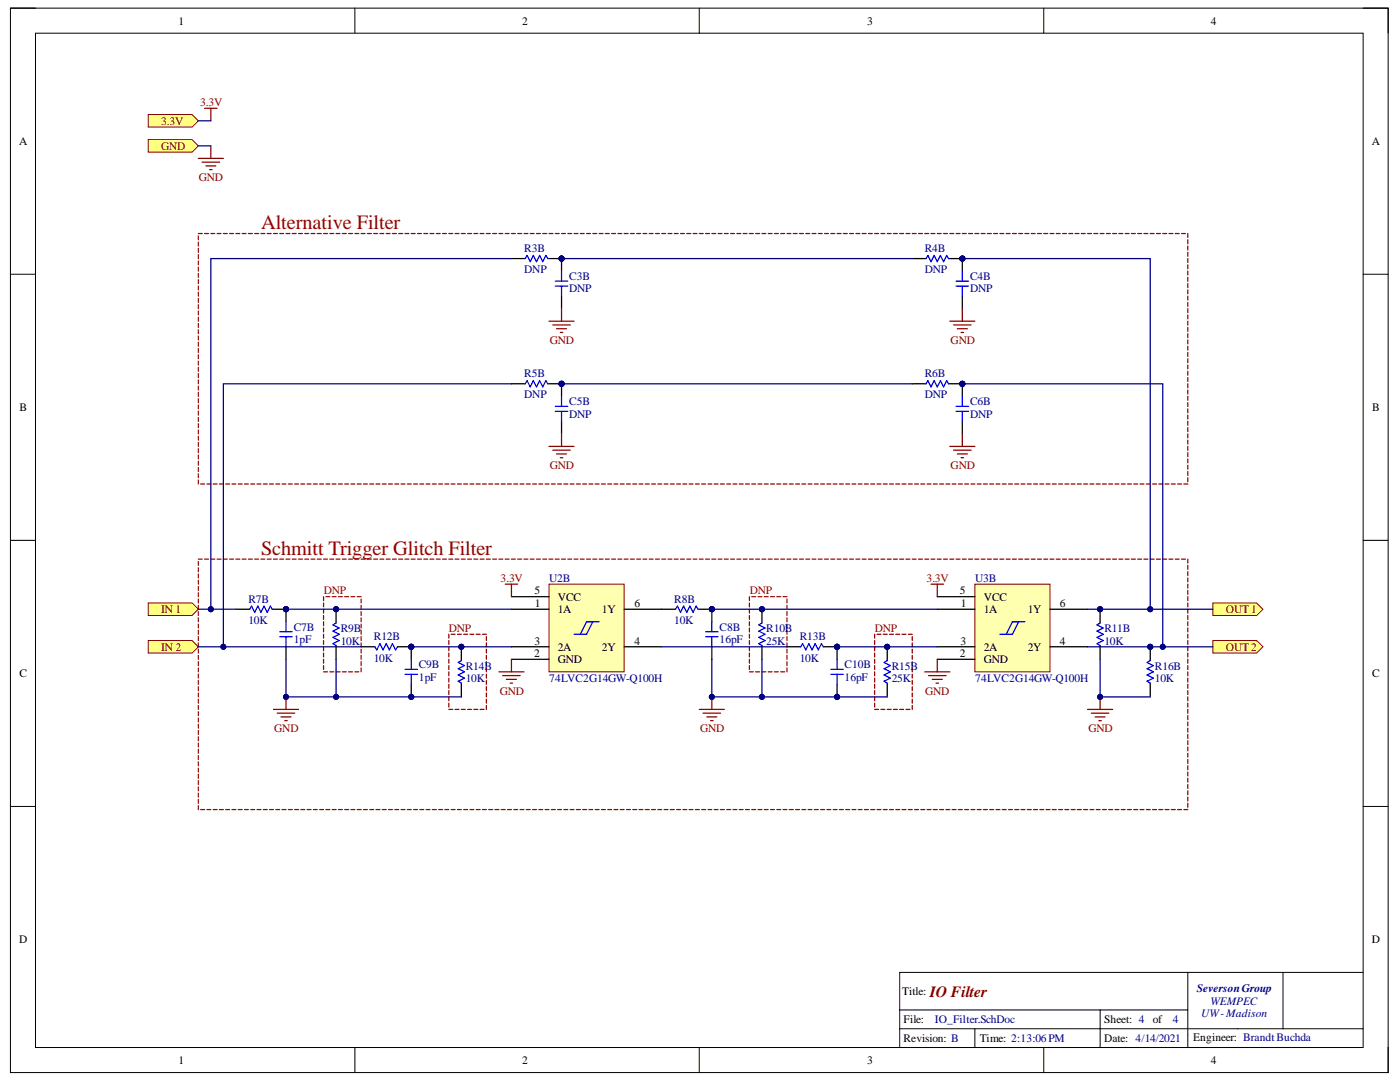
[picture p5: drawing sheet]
<svg xmlns="http://www.w3.org/2000/svg" width="279mm" height="216mm" viewBox="0 0 279 216" stroke-linecap="round" stroke-linejoin="round" font-family="sans-serif">
<defs><g id="words">
<g font-size="4.1" fill="#980000">
<text x="52.1" y="45.8">Alternative Filter</text>
<text x="52.1" y="110.7">Schmitt Trigger Glitch Filter</text>
</g>
<text font-size="3.1" fill="#800000" x="185.6" y="198.9">IO Filter</text>
<g font-size="2.3">
<text x="35.6" y="4.9">1</text>
<text x="104.2" y="4.9">2</text>
<text x="173.1" y="4.9">3</text>
<text x="241.6" y="4.9">4</text>
<text x="3.8" y="28.9">A</text>
<text x="273.8" y="28.9">A</text>
<text x="3.9" y="82">B</text>
<text x="273.9" y="82">B</text>
<text x="106.7" y="118.6">5</text>
<text x="111.3" y="119.8">VCC</text>
<text x="191.6" y="118.6">5</text>
<text x="196.3" y="119.8">VCC</text>
<text x="106.7" y="121.1">1</text>
<text x="111.3" y="122.4">1A</text>
<text x="120.1" y="122.4">1Y</text>
<text x="126.6" y="121.1">6</text>
<text x="191.7" y="121.1">1</text>
<text x="196.3" y="122.4">1A</text>
<text x="205.1" y="122.4">1Y</text>
<text x="211.5" y="121.1">6</text>
<text x="106.6" y="131.1">2</text>
<text x="106.7" y="128.6">3</text>
<text x="111.3" y="129.8">2A</text>
<text x="120.1" y="129.8">2Y</text>
<text x="126.6" y="128.6">4</text>
<text x="191.6" y="131.1">2</text>
<text x="191.7" y="128.6">3</text>
<text x="196.3" y="129.8">2A</text>
<text x="205.1" y="129.8">2Y</text>
<text x="211.5" y="128.6">4</text>
<text x="3.9" y="135.1">C</text>
<text x="111.3" y="132.3">GND</text>
<text x="196.3" y="132.3">GND</text>
<text x="273.9" y="135.1">C</text>
<text x="3.8" y="188.2">D</text>
<text x="273.8" y="188.2">D</text>
<text x="180.1" y="198.5">Title:</text>
<text x="180.3" y="204">File:</text>
<text x="180.3" y="208">Revision: B</text>
<text x="195.6" y="208">Time: 2:13:06PM</text>
<text x="220.3" y="208">Date: 4/14/2021</text>
<text x="220.3" y="204">Sheet: 4</text>
<text x="230.1" y="204">of</text>
<text x="238.1" y="207.8">Engineer: BrandtBuchda</text>
<text x="35.6" y="212.3">1</text>
<text x="104.2" y="212.3">2</text>
<text x="173.1" y="212.3">3</text>
<text x="241.6" y="212.3">4</text>
</g>
<g font-size="2.3" fill="#800000">
<text x="39.9" y="21.1">3.3V</text>
<text x="32.1" y="24.9">3.3V</text>
<text x="32.1" y="29.9">GND</text>
<text x="39.7" y="36.1">GND</text>
<text x="109.7" y="68.6">GND</text>
<text x="189.7" y="68.6">GND</text>
<text x="109.7" y="93.6">GND</text>
<text x="189.7" y="93.6">GND</text>
<text x="99.9" y="116.1">3.3V</text>
<text x="184.9" y="116.1">3.3V</text>
<text x="32.1" y="122.4">IN 1</text>
<text x="244.6" y="122.4">OUT1</text>
<text x="32.1" y="129.8">IN 2</text>
<text x="244.6" y="129.8">OUT2</text>
<text x="99.7" y="138.6">GND</text>
<text x="184.6" y="138.6">GND</text>
<text x="54.7" y="146.1">GND</text>
<text x="139.7" y="146.1">GND</text>
<text x="217.2" y="146.1">GND</text>
</g>
<g font-size="2.3" fill="#000080">
<text x="104.6" y="50.2">R3B</text>
<text x="184.6" y="50.2">R4B</text>
<text x="104.6" y="54.5">DNP</text>
<text x="113.6" y="58.4">DNP</text>
<text x="113.6" y="55.9">C3B</text>
<text x="184.6" y="54.5">DNP</text>
<text x="193.6" y="58.4">DNP</text>
<text x="193.6" y="55.9">C4B</text>
<text x="104.6" y="75.3">R5B</text>
<text x="184.6" y="75.3">R6B</text>
<text x="104.6" y="79.5">DNP</text>
<text x="113.6" y="83.4">DNP</text>
<text x="113.6" y="80.8">C5B</text>
<text x="184.6" y="79.5">DNP</text>
<text x="193.6" y="83.4">DNP</text>
<text x="193.6" y="80.8">C6B</text>
<text x="109.6" y="116.1">U2B</text>
<text x="194.6" y="116.1">U3B</text>
<text x="49.6" y="124.5">10K</text>
<text x="49.6" y="120.2">R7B</text>
<text x="58.6" y="125.8">C7B</text>
<text x="134.6" y="124.5">10K</text>
<text x="134.6" y="120.2">R8B</text>
<text x="143.6" y="125.8">C8B</text>
<text x="58.6" y="128.4">1pF</text>
<text x="68" y="128.6">10K</text>
<text x="68" y="126.1">R9B</text>
<text x="74.6" y="132">10K</text>
<text x="74.6" y="127.7">R12B</text>
<text x="143.6" y="128.4">16pF</text>
<text x="152.9" y="128.6">25K</text>
<text x="152.9" y="126.1">R10B</text>
<text x="159.6" y="132">10K</text>
<text x="159.6" y="127.7">R13B</text>
<text x="220.4" y="128.6">10K</text>
<text x="220.4" y="126.1">R11B</text>
<text x="83.6" y="135.8">1pF</text>
<text x="83.6" y="133.4">C9B</text>
<text x="93" y="136.1">10K</text>
<text x="93" y="133.6">R14B</text>
<text x="109.6" y="136.1">74LVC2G14GW-Q100H</text>
<text x="168.6" y="135.8">16pF</text>
<text x="168.6" y="133.4">C10B</text>
<text x="178" y="136.1">25K</text>
<text x="178" y="133.6">R15B</text>
<text x="194.6" y="136.1">74LVC2G14GW-Q100H</text>
<text x="230.5" y="136.1">10K</text>
<text x="230.5" y="133.6">R16B</text>
<text x="238.9" y="198">SeversonGroup</text>
<text x="239.7" y="203">UW-Madison</text>
<text x="241.6" y="200.6">WEMPEC</text>
<text x="186.6" y="204">IO_Filter.SchDoc</text>
<text x="234" y="204">4</text>
</g>
<g font-size="2.3" fill="#980000">
<text x="64.6" y="118.6">DNP</text>
<text x="149.6" y="118.6">DNP</text>
<text x="89.6" y="126.1">DNP</text>
<text x="174.6" y="126.1">DNP</text>
</g>
</g></defs>
<path d="M2.1 1.6h274.9v212.4h-274.9z" fill="none" stroke="#000" stroke-width=".2"/>
<path d="M7.1 6.6h264.9v202.4h-264.9z" fill-rule="evenodd" fill="#fff"/>
<g fill="none" stroke="#000" stroke-width=".2">
<path d="M2.1 1.6h5M7.1 6.6h264.9v202.4h-264.9zM70.8 1.6v5M139.6 1.6v5M208.3 1.6v5M272 1.6h5v5M2.1 54.7h5M272 54.7h5M2.1 107.8h5M272 107.8h5M2.1 160.9h5M272 160.9h5"/>
<path d="M237 194v15M256 194v11.3M272 194h-92.4v15M70.8 209v5M139.6 209v5M179.6 201.5h57.4M179.6 205.3h92.4M194.6 205.3v3.7M208.3 209v5M219.6 201.5v7.5M277 209v5"/>
</g>
<g fill="none" stroke="#980000" stroke-width=".25">
<path d="M39.6 47.1v.7M39.6 48.3v.8M39.6 49.6v.7M39.6 50.8v.8M39.6 52.1v.7M39.6 53.3v.8M39.6 54.6v.7M39.6 55.8v.8M39.6 57.1v.7M39.6 58.3v.8M39.6 59.6v.7M39.6 46.6h.8"/>
<path d="M40.8 46.6h.8M42.1 46.6h.8M43.3 46.6h.8M44.6 46.6h.8M45.8 46.6h.8M47.1 46.6h.8M48.3 46.6h.8M49.6 46.6h.8M50.8 46.6h.8M52.1 46.6h.8M53.3 46.6h.8M54.6 46.6h.8"/>
<path d="M55.8 46.6h.8M57.1 46.6h.8M58.3 46.6h.8M59.6 46.6h.8M60.8 46.6h.8M62.1 46.6h.8M63.3 46.6h.8M64.6 46.6h.8M65.8 46.6h.8M67.1 46.6h.8M68.3 46.6h.8M69.6 46.6h.8"/>
<path d="M70.8 46.6h.8M72.1 46.6h.8M73.3 46.6h.8M74.6 46.6h.8M75.8 46.6h.8M77.1 46.6h.8M78.3 46.6h.8M79.6 46.6h.8M80.8 46.6h.8M82.1 46.6h.8M83.3 46.6h.8M84.6 46.6h.8"/>
<path d="M85.8 46.6h.8M87.1 46.6h.8M88.3 46.6h.8M89.6 46.6h.8M90.8 46.6h.8M92.1 46.6h.7M93.3 46.6h.8M94.6 46.6h.7M95.8 46.6h.8M97.1 46.6h.8M98.3 46.6h.8M99.6 46.6h.8"/>
<path d="M100.8 46.6h.8M102.1 46.6h.8M103.3 46.6h.8M104.6 46.6h.8M105.8 46.6h.8M107.1 46.6h.7M108.3 46.6h.8M109.6 46.6h.7M110.8 46.6h.8M112.1 46.6h.7M113.3 46.6h.8M114.6 46.6h.7"/>
<path d="M115.8 46.6h.8M117.1 46.6h.7M118.3 46.6h.8M119.6 46.6h.7M120.8 46.6h.8M122.1 46.6h.7M123.3 46.6h.8M124.6 46.6h.7M125.8 46.6h.8M127.1 46.6h.7M128.3 46.6h.8M129.6 46.6h.7"/>
<path d="M130.8 46.6h.8M132.1 46.6h.7M133.3 46.6h.8M134.6 46.6h.7M135.8 46.6h.8M137.1 46.6h.7M138.3 46.6h.8M139.6 46.6h.7M140.8 46.6h.8M142.1 46.6h.7M143.3 46.6h.8M144.6 46.6h.7"/>
<path d="M145.8 46.6h.8M147.1 46.6h.7M148.3 46.6h.8M149.6 46.6h.7M150.8 46.6h.8M152.1 46.6h.7M153.3 46.6h.8M154.6 46.6h.7M155.8 46.6h.8M157.1 46.6h.7M158.3 46.6h.8M159.6 46.6h.7"/>
<path d="M160.8 46.6h.8M162.1 46.6h.7M163.3 46.6h.8M164.6 46.6h.7M165.8 46.6h.8M167.1 46.6h.7M168.3 46.6h.8M169.6 46.6h.7M170.8 46.6h.8M172.1 46.6h.7M173.3 46.6h.8M174.6 46.6h.7"/>
<path d="M175.8 46.6h.8M177.1 46.6h.7M178.3 46.6h.8M179.6 46.6h.7M180.8 46.6h.8M182.1 46.6h.7M183.3 46.6h.8M184.6 46.6h.7M185.8 46.6h.8M187.1 46.6h.7M188.3 46.6h.8M189.6 46.6h.7"/>
<path d="M190.8 46.6h.8M192.1 46.6h.7M193.3 46.6h.8M194.6 46.6h.7M195.8 46.6h.8M197.1 46.6h.7M198.3 46.6h.8M199.5 46.6h.8M200.8 46.6h.8M202.1 46.6h.7M203.3 46.6h.8M204.5 46.6h.8"/>
<path d="M205.8 46.6h.8M207.1 46.6h.7M208.3 46.6h.8M209.6 46.6h.7M210.8 46.6h.8M212.1 46.6h.7M213.3 46.6h.8M214.6 46.6h.7M215.8 46.6h.8M217 46.6h.8M218.3 46.6h.8M219.6 46.6h.7"/>
<path d="M220.8 46.6h.8M222 46.6h.8M223.3 46.6h.8M224.6 46.6h.7M225.8 46.6h.8M227 46.6h.8M228.3 46.6h.8M229.6 46.6h.7M230.8 46.6h.8M232 46.6h.8M233.3 46.6h.8M234.5 46.6h.8"/>
<path d="M235.8 46.6h.8M237 46.6v.8M237 47.8v.8M237 49.1v.8M237 50.3v.8M237 51.6v.8M237 52.8v.8M237 54.1v.8M237 55.3v.8M237 56.6v.8M237 57.8v.8M237 59.1v.8"/>
<path d="M39.6 60.8v.8M39.6 62.1v.7M39.6 63.3v.8M39.6 64.6v.7M39.6 65.8v.8M39.6 67.1v.7M39.6 68.3v.8M39.6 69.6v.7M39.6 70.8v.8M39.6 72.1v.7M39.6 73.3v.8M39.6 74.6v.7"/>
<path d="M39.6 75.8v.8M39.6 77.1v.7M39.6 78.3v.8M39.6 79.6v.7M237 60.3v.8M237 61.6v.8M237 62.8v.8M237 64.1v.8M237 65.3v.8M237 66.6v.8M237 67.8v.8M237 69.1v.8"/>
<path d="M237 70.3v.8M237 71.6v.8M237 72.8v.8M237 74.1v.8M237 75.3v.8M237 76.6v.8M237 77.8v.8M237 79.1v.8M39.6 80.8v.8M39.6 82v.8M39.6 83.3v.8M39.6 84.5v.8"/>
<path d="M39.6 85.8v.8M39.6 87v.8M39.6 88.3v.8M39.6 89.5v.8M39.6 90.8v.8M39.6 92v.8M39.6 93.3v.8M39.6 94.5v.8M39.6 95.8v.8M40 96.6h.8M41.3 96.6h.8M42.5 96.6h.8"/>
<path d="M43.8 96.6h.8M45 96.6h.8M46.3 96.6h.8M47.5 96.6h.8M48.8 96.6h.8M50 96.6h.8M51.3 96.6h.8M52.5 96.6h.8M53.8 96.6h.8M55 96.6h.8M56.3 96.6h.8M57.5 96.6h.8"/>
<path d="M58.8 96.6h.8M60 96.6h.8M61.3 96.6h.8M62.5 96.6h.8M63.8 96.6h.8M65 96.6h.8M66.3 96.6h.8M67.5 96.6h.8M68.8 96.6h.8M70 96.6h.8M71.3 96.6h.8M72.5 96.6h.8"/>
<path d="M73.8 96.6h.8M75 96.6h.8M76.3 96.6h.8M77.5 96.6h.8M78.8 96.6h.8M80 96.6h.8M81.3 96.6h.8M82.5 96.6h.8M83.8 96.6h.8M85 96.6h.8M86.3 96.6h.8M87.5 96.6h.8"/>
<path d="M88.8 96.6h.8M90 96.6h.8M91.3 96.6h.8M92.5 96.6h.8M93.8 96.6h.8M95 96.6h.8M96.3 96.6h.8M97.5 96.6h.8M98.8 96.6h.8M100 96.6h.8M101.3 96.6h.8M102.5 96.6h.8"/>
<path d="M103.8 96.6h.8M105 96.6h.8M106.3 96.6h.8M107.5 96.6h.8M108.8 96.6h.8M110 96.6h.8M111.3 96.6h.8M112.5 96.6h.8M113.8 96.6h.8M115 96.6h.8M116.3 96.6h.8M117.5 96.6h.8"/>
<path d="M118.8 96.6h.8M120 96.6h.8M121.3 96.6h.8M122.5 96.6h.8M123.8 96.6h.8M125 96.6h.8M126.3 96.6h.8M127.5 96.6h.8M128.8 96.6h.8M130 96.6h.8M131.3 96.6h.8M132.5 96.6h.8"/>
<path d="M133.8 96.6h.8M135 96.6h.8M136.3 96.6h.8M137.5 96.6h.8M138.8 96.6h.8M140 96.6h.8M141.3 96.6h.8M142.5 96.6h.8M143.8 96.6h.8M145 96.6h.8M146.3 96.6h.8M147.5 96.6h.8"/>
<path d="M148.8 96.6h.8M150 96.6h.8M151.3 96.6h.8M152.5 96.6h.8M153.8 96.6h.8M155 96.6h.8M156.3 96.6h.8M157.5 96.6h.8M158.8 96.6h.8M160 96.6h.8M161.3 96.6h.8M162.5 96.6h.8"/>
<path d="M163.8 96.6h.8M165 96.6h.8M166.3 96.6h.8M167.5 96.6h.8M168.8 96.6h.8M170 96.6h.8M171.3 96.6h.8M172.5 96.6h.8M173.8 96.6h.8M175 96.6h.8M176.3 96.6h.8M177.5 96.6h.8"/>
<path d="M178.8 96.6h.8M180 96.6h.8M181.3 96.6h.8M182.5 96.6h.8M183.8 96.6h.8M185 96.6h.8M186.3 96.6h.8M187.5 96.6h.8M188.8 96.6h.8M190 96.6h.8M191.3 96.6h.8M192.5 96.6h.8"/>
<path d="M193.8 96.6h.8M195 96.6h.8M196.3 96.6h.8M197.5 96.6h.8M198.8 96.6h.7M200 96.6h.8M201.3 96.6h.8M202.5 96.6h.8M203.8 96.6h.7M205 96.6h.8M206.3 96.6h.8M207.5 96.6h.8"/>
<path d="M208.8 96.6h.8M210 96.6h.8M211.3 96.6h.8M212.5 96.6h.8M213.8 96.6h.8M215 96.6h.8M216.3 96.6h.7M217.5 96.6h.8M218.8 96.6h.8M220 96.6h.8M221.3 96.6h.7M222.5 96.6h.8"/>
<path d="M223.8 96.6h.8M225 96.6h.8M226.3 96.6h.7M227.5 96.6h.8M228.8 96.6h.8M230 96.6h.8M231.3 96.6h.7M232.5 96.6h.8M233.8 96.6h.7M235 96.6h.8M236.3 96.6h.7M237 80.3v.8"/>
<path d="M237 81.6v.8M237 82.8v.8M237 84.1v.8M237 85.3v.8M237 86.6v.8M237 87.8v.8M237 89.1v.8M237 90.3v.8M237 91.6v.8M237 92.8v.8M237 94.1v.8M237 95.3v.8"/>
<path d="M39.6 111.6h.8M39.6 112v.8M39.6 113.3v.8M39.6 114.5v.8M39.6 115.8v.8M39.6 117v.8M39.6 118.3v.8M39.6 119.5v.8M40.8 111.6h.8M42.1 111.6h.8M43.3 111.6h.8M44.6 111.6h.8"/>
<path d="M45.8 111.6h.8M47.1 111.6h.8M48.3 111.6h.8M49.6 111.6h.8M50.8 111.6h.8M52.1 111.6h.8M53.3 111.6h.8M54.6 111.6h.8M55.8 111.6h.8M57.1 111.6h.8M58.3 111.6h.8M59.6 111.6h.8"/>
<path d="M60.8 111.6h.8M62.1 111.6h.8M63.3 111.6h.8M64.6 111.6h.8M64.6 119.1v.7M65 119.1h.8M65.8 111.6h.8M66.3 119.1h.8M67.1 111.6h.8M67.5 119.1h.8M68.3 111.6h.8M68.8 119.1h.8"/>
<path d="M69.6 111.6h.8M70 119.1h.8M70.8 111.6h.8M71.3 119.1h.8M72.1 111.6h.8M72.1 119.5v.8M73.3 111.6h.8M74.6 111.6h.8M75.8 111.6h.8M77.1 111.6h.8M78.3 111.6h.8M79.6 111.6h.8"/>
<path d="M80.8 111.6h.8M82.1 111.6h.8M83.3 111.6h.8M84.6 111.6h.8M85.8 111.6h.8M87.1 111.6h.8M88.3 111.6h.8M89.6 111.6h.8M90.8 111.6h.8M92.1 111.6h.7M93.3 111.6h.8M94.6 111.6h.7"/>
<path d="M95.8 111.6h.8M97.1 111.6h.8M98.3 111.6h.8M99.6 111.6h.8M100.8 111.6h.8M102.1 111.6h.8M103.3 111.6h.8M104.6 111.6h.8M105.8 111.6h.8M107.1 111.6h.7M108.3 111.6h.8M109.6 111.6h.7"/>
<path d="M110.8 111.6h.8M112.1 111.6h.7M113.3 111.6h.8M114.6 111.6h.7M115.8 111.6h.8M117.1 111.6h.7M118.3 111.6h.8M119.6 111.6h.7M120.8 111.6h.8M122.1 111.6h.7M123.3 111.6h.8M124.6 111.6h.7"/>
<path d="M125.8 111.6h.8M127.1 111.6h.7M128.3 111.6h.8M129.6 111.6h.7M130.8 111.6h.8M132.1 111.6h.7M133.3 111.6h.8M134.6 111.6h.7M135.8 111.6h.8M137.1 111.6h.7M138.3 111.6h.8M139.6 111.6h.7"/>
<path d="M140.8 111.6h.8M142.1 111.6h.7M143.3 111.6h.8M144.6 111.6h.7M145.8 111.6h.8M147.1 111.6h.7M148.3 111.6h.8M149.6 111.6h.7M149.6 119.1v.7M150 119.1h.8M150.8 111.6h.8M151.3 119.1h.8"/>
<path d="M152.1 111.6h.7M152.5 119.1h.8M153.3 111.6h.8M153.8 119.1h.8M154.6 111.6h.7M155 119.1h.8M155.8 111.6h.8M156.3 119.1h.8M157.1 111.6h.7M157.1 119.5v.8M158.3 111.6h.8M159.6 111.6h.7"/>
<path d="M160.8 111.6h.8M162.1 111.6h.7M163.3 111.6h.8M164.6 111.6h.7M165.8 111.6h.8M167.1 111.6h.7M168.3 111.6h.8M169.6 111.6h.7M170.8 111.6h.8M172.1 111.6h.7M173.3 111.6h.8M174.6 111.6h.7"/>
<path d="M175.8 111.6h.8M177.1 111.6h.7M178.3 111.6h.8M179.6 111.6h.7M180.8 111.6h.8M182.1 111.6h.7M183.3 111.6h.8M184.6 111.6h.7M185.8 111.6h.8M187.1 111.6h.7M188.3 111.6h.8M189.6 111.6h.7"/>
<path d="M190.8 111.6h.8M192.1 111.6h.7M193.3 111.6h.8M194.6 111.6h.7M195.8 111.6h.8M197.1 111.6h.7M198.3 111.6h.8M199.5 111.6h.8M200.8 111.6h.8M202.1 111.6h.7M203.3 111.6h.8M204.5 111.6h.8"/>
<path d="M205.8 111.6h.8M207.1 111.6h.7M208.3 111.6h.8M209.6 111.6h.7M210.8 111.6h.8M212.1 111.6h.7M213.3 111.6h.8M214.6 111.6h.7M215.8 111.6h.8M217 111.6h.8M218.3 111.6h.8M219.6 111.6h.7"/>
<path d="M220.8 111.6h.8M222 111.6h.8M223.3 111.6h.8M224.6 111.6h.7M225.8 111.6h.8M227 111.6h.8M228.3 111.6h.8M229.6 111.6h.7M230.8 111.6h.8M232 111.6h.8M233.3 111.6h.8M234.5 111.6h.8"/>
<path d="M235.8 111.6h.8M237 111.6v.8M237 112.8v.8M237 114.1v.7M237 115.3v.8M237 116.6v.7M237 117.8v.8M237 119.1v.7M39.6 120.8v.8M39.6 122v.8M39.6 123.3v.8M39.6 124.5v.8"/>
<path d="M39.6 125.8v.8M39.6 127v.8M39.6 128.3v.8M39.6 129.5v.8M39.6 130.8v.8M39.6 132v.8M39.6 133.3v.8M39.6 134.5v.8M39.6 135.8v.8M39.6 137v.8M39.6 138.3v.8M39.6 139.5v.8"/>
<path d="M64.6 120.3v.8M64.6 121.6v.7M64.6 122.8v.8M64.6 124.1v.7M64.6 125.3v.8M64.6 126.6v.7M64.6 127.8v.8M64.6 129.1v.7M64.6 130.3v.8M64.6 131.6v.7M64.6 132.8v.8M64.6 134.1h.8"/>
<path d="M65.8 134.1h.8M67.1 134.1h.8M68.3 134.1h.8M69.6 134.1h.8M70.8 134.1h.8M72.1 120.8v.8M72.1 122v.8M72.1 123.3v.8M72.1 124.5v.8M72.1 125.8v.8M72.1 127v.8M72.1 128.3v.8"/>
<path d="M72.1 129.5v.8M72.1 130.8v.8M72.1 132v.8M72.1 133.3v.8M89.6 126.6v.7M89.6 127.8v.8M89.6 129.1v.7M89.6 130.3v.8M89.6 131.6v.7M89.6 132.8v.8M89.6 134.1v.7M89.6 135.3v.8"/>
<path d="M89.6 136.6v.7M89.6 137.8v.8M89.6 139.1v.7M90 126.6h.8M91.3 126.6h.8M92.5 126.6h.8M93.8 126.6h.8M95 126.6h.8M96.3 126.6h.8M97.1 127v.8M97.1 128.3v.8M97.1 129.5v.8"/>
<path d="M97.1 130.8v.8M97.1 132v.8M97.1 133.3v.8M97.1 134.5v.8M97.1 135.8v.8M97.1 137v.8M97.1 138.3v.8M97.1 139.5v.8M149.6 134.1h.7M149.6 120.3v.8M149.6 121.6v.7M149.6 122.8v.8"/>
<path d="M149.6 124.1v.7M149.6 125.3v.8M149.6 126.6v.7M149.6 127.8v.8M149.6 129.1v.7M149.6 130.3v.8M149.6 131.6v.7M149.6 132.8v.8M150.8 134.1h.8M152.1 134.1h.7M153.3 134.1h.8M154.6 134.1h.7"/>
<path d="M155.8 134.1h.8M157.1 120.8v.8M157.1 122v.8M157.1 123.3v.8M157.1 124.5v.8M157.1 125.8v.8M157.1 127v.8M157.1 128.3v.8M157.1 129.5v.8M157.1 130.8v.8M157.1 132v.8M157.1 133.3v.8"/>
<path d="M174.6 126.6v.7M174.6 127.8v.8M174.6 129.1v.7M174.6 130.3v.8M174.6 131.6v.7M174.6 132.8v.8M174.6 134.1v.7M174.6 135.3v.8M174.6 136.6v.7M174.6 137.8v.8M174.6 139.1v.7M175 126.6h.8"/>
<path d="M176.3 126.6h.8M177.5 126.6h.8M178.8 126.6h.8M180 126.6h.8M181.3 126.6h.8M182.1 127v.8M182.1 128.3v.8M182.1 129.5v.8M182.1 130.8v.8M182.1 132v.8M182.1 133.3v.8M182.1 134.5v.8"/>
<path d="M182.1 135.8v.8M182.1 137v.8M182.1 138.3v.8M182.1 139.5v.8M237 120.3v.8M237 121.6v.7M237 122.8v.8M237 124.1v.7M237 125.3v.8M237 126.6v.7M237 127.8v.8M237 129.1v.7"/>
<path d="M237 130.3v.8M237 131.6v.7M237 132.8v.8M237 134.1v.7M237 135.3v.8M237 136.6v.7M237 137.8v.8M237 139.1v.7M39.6 140.8v.8M39.6 142v.8M39.6 143.3v.8M39.6 144.5v.8"/>
<path d="M39.6 145.8v.7M39.6 147v.8M39.6 148.3v.7M39.6 149.5v.8M39.6 150.8v.7M39.6 152v.8M39.6 153.3v.7M39.6 154.5v.8M39.6 155.8v.7M39.6 157v.8M39.6 158.3v.7M39.6 159.5v.8"/>
<path d="M89.6 140.3v.8M89.6 141.6h.8M90.8 141.6h.8M92.1 141.6h.7M93.3 141.6h.8M94.6 141.6h.7M95.8 141.6h.8M97.1 140.8v.8M174.6 141.6h.7M174.6 140.3v.8M175.8 141.6h.8M177.1 141.6h.7"/>
<path d="M178.3 141.6h.8M179.6 141.6h.7M180.8 141.6h.8M182.1 140.8v.8M237 140.3v.8M237 141.6v.7M237 142.8v.8M237 144.1v.7M237 145.3v.8M237 146.6v.7M237 147.8v.8M237 149v.8"/>
<path d="M237 150.3v.8M237 151.6v.7M237 152.8v.8M237 154v.8M237 155.3v.8M237 156.6v.7M237 157.8v.8M237 159v.8M39.6 160.8v.7M40 161.5h.8M41.3 161.5h.8M42.5 161.5h.8"/>
<path d="M43.8 161.5h.8M45 161.5h.8M46.3 161.5h.8M47.5 161.5h.8M48.8 161.5h.8M50 161.5h.8M51.3 161.5h.8M52.5 161.5h.8M53.8 161.5h.8M55 161.5h.8M56.3 161.5h.8M57.5 161.5h.8"/>
<path d="M58.8 161.5h.8M60 161.5h.8M61.3 161.5h.8M62.5 161.5h.8M63.8 161.5h.8M65 161.5h.8M66.3 161.5h.8M67.5 161.5h.8M68.8 161.5h.8M70 161.5h.8M71.3 161.5h.8M72.5 161.5h.8"/>
<path d="M73.8 161.5h.8M75 161.5h.8M76.3 161.5h.8M77.5 161.5h.8M78.8 161.5h.8M80 161.5h.8M81.3 161.5h.8M82.5 161.5h.8M83.8 161.5h.8M85 161.5h.8M86.3 161.5h.8M87.5 161.5h.8"/>
<path d="M88.8 161.5h.8M90 161.5h.8M91.3 161.5h.8M92.5 161.5h.8M93.8 161.5h.8M95 161.5h.8M96.3 161.5h.8M97.5 161.5h.8M98.8 161.5h.8M100 161.5h.8M101.3 161.5h.8M102.5 161.5h.8"/>
<path d="M103.8 161.5h.8M105 161.5h.8M106.3 161.5h.8M107.5 161.5h.8M108.8 161.5h.8M110 161.5h.8M111.3 161.5h.8M112.5 161.5h.8M113.8 161.5h.8M115 161.5h.8M116.3 161.5h.8M117.5 161.5h.8"/>
<path d="M118.8 161.5h.8M120 161.5h.8M121.3 161.5h.8M122.5 161.5h.8M123.8 161.5h.8M125 161.5h.8M126.3 161.5h.8M127.5 161.5h.8M128.8 161.5h.8M130 161.5h.8M131.3 161.5h.8M132.5 161.5h.8"/>
<path d="M133.8 161.5h.8M135 161.5h.8M136.3 161.5h.8M137.5 161.5h.8M138.8 161.5h.8M140 161.5h.8M141.3 161.5h.8M142.5 161.5h.8M143.8 161.5h.8M145 161.5h.8M146.3 161.5h.8M147.5 161.5h.8"/>
<path d="M148.8 161.5h.8M150 161.5h.8M151.3 161.5h.8M152.5 161.5h.8M153.8 161.5h.8M155 161.5h.8M156.3 161.5h.8M157.5 161.5h.8M158.8 161.5h.8M160 161.5h.8M161.3 161.5h.8M162.5 161.5h.8"/>
<path d="M163.8 161.5h.8M165 161.5h.8M166.3 161.5h.8M167.5 161.5h.8M168.8 161.5h.8M170 161.5h.8M171.3 161.5h.8M172.5 161.5h.8M173.8 161.5h.8M175 161.5h.8M176.3 161.5h.8M177.5 161.5h.8"/>
<path d="M178.8 161.5h.8M180 161.5h.8M181.3 161.5h.8M182.5 161.5h.8M183.8 161.5h.8M185 161.5h.8M186.3 161.5h.8M187.5 161.5h.8M188.8 161.5h.8M190 161.5h.8M191.3 161.5h.8M192.5 161.5h.8"/>
<path d="M193.8 161.5h.8M195 161.5h.8M196.3 161.5h.8M197.5 161.5h.8M198.8 161.5h.7M200 161.5h.8M201.3 161.5h.8M202.5 161.5h.8M203.8 161.5h.7M205 161.5h.8M206.3 161.5h.8M207.5 161.5h.8"/>
<path d="M208.8 161.5h.8M210 161.5h.8M211.3 161.5h.8M212.5 161.5h.8M213.8 161.5h.8M215 161.5h.8M216.3 161.5h.7M217.5 161.5h.8M218.8 161.5h.8M220 161.5h.8M221.3 161.5h.7M222.5 161.5h.8"/>
<path d="M223.8 161.5h.8M225 161.5h.8M226.3 161.5h.7M227.5 161.5h.8M228.8 161.5h.8M230 161.5h.8M231.3 161.5h.7M232.5 161.5h.8M233.8 161.5h.7M235 161.5h.8M236.3 161.5h.7M237 160.3v.8"/>
</g>
<path d="M109.6 116.6h15v17.5h-15z" fill-rule="evenodd" fill="#ffffb0"/>
<path d="M109.6 116.6h15v17.5h-15z" fill="none" stroke="#800000" stroke-width=".2"/>
<path d="M102.1 119.1h7.5M102.1 121.6h7.5M102.1 131.6h7.5M102.1 129.1h7.5M124.6 121.6h7.5M124.6 129.1h7.5" fill="none" stroke="#000" stroke-width=".25"/>
<path d="M118.3 124.1l-1.2 2.5h-2.5M119.6 124.1h-2.5l-1.3 2.5" fill="none" stroke="#00f" stroke-width=".25"/>
<circle cx="82.1" cy="129.1" r=".5" fill="#000080"/>
<circle cx="82.1" cy="129.1" r=".5" fill="none" stroke="#000080" stroke-width=".2"/>
<path d="M79.3 129.1h2.8" fill="none" stroke="#000" stroke-width=".25"/>
<circle cx="82.1" cy="129.1" r=".5" fill="#000080"/>
<circle cx="82.1" cy="129.1" r=".5" fill="none" stroke="#000080" stroke-width=".2"/>
<path d="M72.1 129.1h2.7" fill="none" stroke="#000" stroke-width=".25"/>
<path d="M74.8 129.1l.4 .6 .6-1.3 .6 1.3 .7-1.3 .6 1.3 .6-1.3 .6 1.3 .4-.6" fill="none" stroke="#00f" stroke-width=".25"/>
<circle cx="57.1" cy="121.6" r=".5" fill="#000080"/>
<circle cx="57.1" cy="121.6" r=".5" fill="none" stroke="#000080" stroke-width=".2"/>
<path d="M47.1 121.6h2.7M54.3 121.6h2.8" fill="none" stroke="#000" stroke-width=".25"/>
<circle cx="57.1" cy="121.6" r=".5" fill="#000080"/>
<circle cx="57.1" cy="121.6" r=".5" fill="none" stroke="#000080" stroke-width=".2"/>
<path d="M49.8 121.6l.4-.7 .6 1.3 .7-1.3 .6 1.3 .6-1.3 .6 1.3 .7-1.3 .3 .7" fill="none" stroke="#00f" stroke-width=".25"/>
<circle cx="229.5" cy="129.1" r=".5" fill="#000080"/>
<circle cx="229.5" cy="129.1" r=".5" fill="none" stroke="#000080" stroke-width=".2"/>
<path d="M229.6 129.1v2.7M229.6 136.3v2.8" fill="none" stroke="#000" stroke-width=".25"/>
<circle cx="229.5" cy="129.1" r=".5" fill="#000080"/>
<circle cx="229.5" cy="129.1" r=".5" fill="none" stroke="#000080" stroke-width=".2"/>
<path d="M229.6 131.8l-.7 .4 1.3 .6-1.3 .6 1.3 .7-1.3 .6 1.3 .6-1.3 .6 .7 .4" fill="none" stroke="#00f" stroke-width=".25"/>
<path d="M194.6 116.6h15v17.5h-15z" fill-rule="evenodd" fill="#ffffb0"/>
<path d="M194.6 116.6h15v17.5h-15z" fill="none" stroke="#800000" stroke-width=".2"/>
<path d="M187.1 119.1h7.5M187.1 121.6h7.5M187.1 131.6h7.5M187.1 129.1h7.5M209.6 121.6h7.4M209.6 129.1h7.4" fill="none" stroke="#000" stroke-width=".25"/>
<path d="M203.3 124.1l-1.2 2.5h-2.6M204.5 124.1h-2.4l-1.3 2.5" fill="none" stroke="#00f" stroke-width=".25"/>
<circle cx="82.1" cy="129.1" r=".5" fill="#000080"/>
<circle cx="82.1" cy="129.1" r=".5" fill="none" stroke="#000080" stroke-width=".2"/>
<circle cx="82.1" cy="139.1" r=".5" fill="#000080"/>
<circle cx="82.1" cy="139.1" r=".5" fill="none" stroke="#000080" stroke-width=".2"/>
<path d="M82.1 129.1v2.5" fill="none" stroke="#000" stroke-width=".25"/>
<circle cx="82.1" cy="129.1" r=".5" fill="#000080"/>
<circle cx="82.1" cy="129.1" r=".5" fill="none" stroke="#000080" stroke-width=".2"/>
<path d="M82.1 136.6v2.5" fill="none" stroke="#000" stroke-width=".25"/>
<circle cx="82.1" cy="139.1" r=".5" fill="#000080"/>
<circle cx="82.1" cy="139.1" r=".5" fill="none" stroke="#000080" stroke-width=".2"/>
<path d="M80.8 134.6h2.5M80.8 133.6h2.5M82.1 131.6v2M82.1 134.6v2" fill="none" stroke="#00f" stroke-width=".25"/>
<path d="M29.6 120.3h8.7l1.3 1.3-1.3 1.2h-8.7z" fill-rule="evenodd" fill="#ffff80"/>
<path d="M29.6 120.3h8.7l1.3 1.3-1.3 1.2h-8.7z" fill="none" stroke="#800000" stroke-width=".2"/>
<path d="M29.6 127.8h8.7l1.3 1.3-1.3 1.2h-8.7z" fill-rule="evenodd" fill="#ffff80"/>
<path d="M29.6 127.8h8.7l1.3 1.3-1.3 1.2h-8.7z" fill="none" stroke="#800000" stroke-width=".2"/>
<path d="M242.1 120.3h8.7l1.2 1.3-1.2 1.2h-8.7z" fill-rule="evenodd" fill="#ffff80"/>
<path d="M242.1 120.3h8.7l1.2 1.3-1.2 1.2h-8.7z" fill="none" stroke="#800000" stroke-width=".2"/>
<path d="M242.1 127.8h8.7l1.2 1.3-1.2 1.2h-8.7z" fill-rule="evenodd" fill="#ffff80"/>
<path d="M242.1 127.8h8.7l1.2 1.3-1.2 1.2h-8.7z" fill="none" stroke="#800000" stroke-width=".2"/>
<circle cx="57.1" cy="121.6" r=".5" fill="#000080"/>
<circle cx="57.1" cy="121.6" r=".5" fill="none" stroke="#000080" stroke-width=".2"/>
<path d="M57.1 121.6v2.5" fill="none" stroke="#000" stroke-width=".25"/>
<circle cx="57.1" cy="121.6" r=".5" fill="#000080"/>
<circle cx="57.1" cy="121.6" r=".5" fill="none" stroke="#000080" stroke-width=".2"/>
<path d="M57.1 129.1v2.5" fill="none" stroke="#000" stroke-width=".25"/>
<path d="M55.8 127.1h2.5M55.8 126.1h2.5M57.1 124.1v2M57.1 127.1v2" fill="none" stroke="#00f" stroke-width=".25"/>
<circle cx="67.1" cy="121.6" r=".5" fill="#000080"/>
<circle cx="67.1" cy="121.6" r=".5" fill="none" stroke="#000080" stroke-width=".2"/>
<path d="M67.1 121.6v2.7M67.1 128.8v2.8" fill="none" stroke="#000" stroke-width=".25"/>
<circle cx="67.1" cy="121.6" r=".5" fill="#000080"/>
<circle cx="67.1" cy="121.6" r=".5" fill="none" stroke="#000080" stroke-width=".2"/>
<path d="M67.1 124.3l-.7 .4 1.3 .6-1.3 .6 1.3 .7-1.3 .6 1.3 .6-1.3 .6 .7 .4" fill="none" stroke="#00f" stroke-width=".25"/>
<circle cx="92.1" cy="129.1" r=".5" fill="#000080"/>
<circle cx="92.1" cy="129.1" r=".5" fill="none" stroke="#000080" stroke-width=".2"/>
<path d="M92.1 129.1v2.7M92.1 136.3v2.8" fill="none" stroke="#000" stroke-width=".25"/>
<circle cx="92.1" cy="129.1" r=".5" fill="#000080"/>
<circle cx="92.1" cy="129.1" r=".5" fill="none" stroke="#000080" stroke-width=".2"/>
<path d="M92.1 131.8l-.7 .4 1.3 .6-1.3 .6 1.3 .7-1.3 .6 1.3 .6-1.3 .6 .7 .4" fill="none" stroke="#00f" stroke-width=".25"/>
<path d="M57.1 139.1v2.5M54.6 141.6h5M55.3 142.3h3.5M56.1 143h2M56.8 143.8h.5" fill="none" stroke="#800000" stroke-width=".25"/>
<circle cx="57.1" cy="139.1" r=".5" fill="#000080"/>
<circle cx="57.1" cy="139.1" r=".5" fill="none" stroke="#000080" stroke-width=".2"/>
<path d="M100.8 116.6h2.5M102.1 116.6v2.5M99.6 134.1h5M100.3 134.8h3.5M101.1 135.6h2M101.8 136.3h.5M102.1 131.6v2.5" fill="none" stroke="#800000" stroke-width=".25"/>
<circle cx="142.1" cy="121.6" r=".5" fill="#000080"/>
<circle cx="142.1" cy="121.6" r=".5" fill="none" stroke="#000080" stroke-width=".2"/>
<path d="M132.1 121.6h2.7M139.3 121.6h2.8" fill="none" stroke="#000" stroke-width=".25"/>
<circle cx="142.1" cy="121.6" r=".5" fill="#000080"/>
<circle cx="142.1" cy="121.6" r=".5" fill="none" stroke="#000080" stroke-width=".2"/>
<path d="M134.8 121.6l.4-.7 .6 1.3 .6-1.3 .7 1.3 .6-1.3 .6 1.3 .6-1.3 .4 .7" fill="none" stroke="#00f" stroke-width=".25"/>
<circle cx="142.1" cy="121.6" r=".5" fill="#000080"/>
<circle cx="142.1" cy="121.6" r=".5" fill="none" stroke="#000080" stroke-width=".2"/>
<path d="M142.1 121.6v2.5" fill="none" stroke="#000" stroke-width=".25"/>
<circle cx="142.1" cy="121.6" r=".5" fill="#000080"/>
<circle cx="142.1" cy="121.6" r=".5" fill="none" stroke="#000080" stroke-width=".2"/>
<path d="M142.1 129.1v2.5" fill="none" stroke="#000" stroke-width=".25"/>
<path d="M140.8 127.1h2.5M140.8 126.1h2.5M142.1 124.1v2M142.1 127.1v2" fill="none" stroke="#00f" stroke-width=".25"/>
<circle cx="152.1" cy="121.6" r=".5" fill="#000080"/>
<circle cx="152.1" cy="121.6" r=".5" fill="none" stroke="#000080" stroke-width=".2"/>
<path d="M152.1 121.6v2.7M152.1 128.8v2.8" fill="none" stroke="#000" stroke-width=".25"/>
<circle cx="152.1" cy="121.6" r=".5" fill="#000080"/>
<circle cx="152.1" cy="121.6" r=".5" fill="none" stroke="#000080" stroke-width=".2"/>
<path d="M152.1 124.3l-.7 .4 1.3 .6-1.3 .6 1.3 .7-1.3 .6 1.3 .6-1.3 .6 .7 .4" fill="none" stroke="#00f" stroke-width=".25"/>
<circle cx="167.1" cy="129.1" r=".5" fill="#000080"/>
<circle cx="167.1" cy="129.1" r=".5" fill="none" stroke="#000080" stroke-width=".2"/>
<circle cx="167.1" cy="139.1" r=".5" fill="#000080"/>
<circle cx="167.1" cy="139.1" r=".5" fill="none" stroke="#000080" stroke-width=".2"/>
<path d="M167.1 129.1v2.5" fill="none" stroke="#000" stroke-width=".25"/>
<circle cx="167.1" cy="129.1" r=".5" fill="#000080"/>
<circle cx="167.1" cy="129.1" r=".5" fill="none" stroke="#000080" stroke-width=".2"/>
<path d="M167.1 136.6v2.5" fill="none" stroke="#000" stroke-width=".25"/>
<circle cx="167.1" cy="139.1" r=".5" fill="#000080"/>
<circle cx="167.1" cy="139.1" r=".5" fill="none" stroke="#000080" stroke-width=".2"/>
<path d="M165.8 134.6h2.5M165.8 133.6h2.5M167.1 131.6v2M167.1 134.6v2" fill="none" stroke="#00f" stroke-width=".25"/>
<circle cx="177.1" cy="129.1" r=".5" fill="#000080"/>
<circle cx="177.1" cy="129.1" r=".5" fill="none" stroke="#000080" stroke-width=".2"/>
<path d="M177.1 129.1v2.7M177.1 136.3v2.8" fill="none" stroke="#000" stroke-width=".25"/>
<circle cx="177.1" cy="129.1" r=".5" fill="#000080"/>
<circle cx="177.1" cy="129.1" r=".5" fill="none" stroke="#000080" stroke-width=".2"/>
<path d="M177.1 131.8l-.7 .4 1.3 .6-1.3 .6 1.3 .7-1.3 .6 1.3 .6-1.3 .6 .7 .4" fill="none" stroke="#00f" stroke-width=".25"/>
<circle cx="167.1" cy="129.1" r=".5" fill="#000080"/>
<circle cx="167.1" cy="129.1" r=".5" fill="none" stroke="#000080" stroke-width=".2"/>
<path d="M157.1 129.1h2.7M164.3 129.1h2.8" fill="none" stroke="#000" stroke-width=".25"/>
<circle cx="167.1" cy="129.1" r=".5" fill="#000080"/>
<circle cx="167.1" cy="129.1" r=".5" fill="none" stroke="#000080" stroke-width=".2"/>
<path d="M159.8 129.1l.4-.7 .6 1.3 .6-1.3 .7 1.3 .6-1.3 .6 1.3 .6-1.3 .4 .7" fill="none" stroke="#00f" stroke-width=".25"/>
<path d="M142.1 139.1v2.5M139.6 141.6h5M140.3 142.3h3.5M141.1 143h2M141.8 143.8h.5" fill="none" stroke="#800000" stroke-width=".25"/>
<circle cx="142.1" cy="139.1" r=".5" fill="#000080"/>
<circle cx="142.1" cy="139.1" r=".5" fill="none" stroke="#000080" stroke-width=".2"/>
<path d="M185.8 116.6h2.5M187.1 116.6v2.5M184.6 134.1h5M185.3 134.8h3.5M186.1 135.6h2M186.8 136.3h.5M187.1 131.6v2.5" fill="none" stroke="#800000" stroke-width=".25"/>
<circle cx="219.6" cy="121.6" r=".5" fill="#000080"/>
<circle cx="219.6" cy="121.6" r=".5" fill="none" stroke="#000080" stroke-width=".2"/>
<path d="M219.6 121.6v2.7M219.6 128.8v2.8" fill="none" stroke="#000" stroke-width=".25"/>
<circle cx="219.6" cy="121.6" r=".5" fill="#000080"/>
<circle cx="219.6" cy="121.6" r=".5" fill="none" stroke="#000080" stroke-width=".2"/>
<path d="M219.6 124.3l-.7 .4 1.3 .6-1.3 .6 1.3 .7-1.3 .6 1.3 .6-1.3 .6 .7 .4" fill="none" stroke="#00f" stroke-width=".25"/>
<path d="M219.6 139.1v2.5M217 141.6h5M217.8 142.3h3.5M218.5 143.1h2M219.3 143.8h.5" fill="none" stroke="#800000" stroke-width=".25"/>
<circle cx="219.6" cy="139.1" r=".5" fill="#000080"/>
<circle cx="219.6" cy="139.1" r=".5" fill="none" stroke="#000080" stroke-width=".2"/>
<circle cx="112.1" cy="76.6" r=".5" fill="#000080"/>
<circle cx="112.1" cy="76.6" r=".5" fill="none" stroke="#000080" stroke-width=".2"/>
<path d="M102.1 76.6h2.7M109.3 76.6h2.8" fill="none" stroke="#000" stroke-width=".25"/>
<circle cx="112.1" cy="76.6" r=".5" fill="#000080"/>
<circle cx="112.1" cy="76.6" r=".5" fill="none" stroke="#000080" stroke-width=".2"/>
<path d="M104.8 76.6l.4-.6 .6 1.2 .6-1.2 .7 1.2 .6-1.2 .6 1.2 .6-1.2 .4 .6" fill="none" stroke="#00f" stroke-width=".25"/>
<circle cx="192.1" cy="76.6" r=".5" fill="#000080"/>
<circle cx="192.1" cy="76.6" r=".5" fill="none" stroke="#000080" stroke-width=".2"/>
<path d="M182.1 76.6h2.7M189.3 76.6h2.8" fill="none" stroke="#000" stroke-width=".25"/>
<circle cx="192.1" cy="76.6" r=".5" fill="#000080"/>
<circle cx="192.1" cy="76.6" r=".5" fill="none" stroke="#000080" stroke-width=".2"/>
<path d="M184.8 76.6l.4-.6 .6 1.2 .6-1.2 .7 1.2 .6-1.2 .6 1.2 .6-1.2 .4 .6" fill="none" stroke="#00f" stroke-width=".25"/>
<circle cx="112.1" cy="51.6" r=".5" fill="#000080"/>
<circle cx="112.1" cy="51.6" r=".5" fill="none" stroke="#000080" stroke-width=".2"/>
<path d="M102.1 51.6h2.7M109.3 51.6h2.8" fill="none" stroke="#000" stroke-width=".25"/>
<circle cx="112.1" cy="51.6" r=".5" fill="#000080"/>
<circle cx="112.1" cy="51.6" r=".5" fill="none" stroke="#000080" stroke-width=".2"/>
<path d="M104.8 51.6l.4-.6 .6 1.2 .6-1.2 .7 1.2 .6-1.2 .6 1.2 .6-1.2 .4 .6" fill="none" stroke="#00f" stroke-width=".25"/>
<circle cx="192.1" cy="51.6" r=".5" fill="#000080"/>
<circle cx="192.1" cy="51.6" r=".5" fill="none" stroke="#000080" stroke-width=".2"/>
<path d="M182.1 51.6h2.7M189.3 51.6h2.8" fill="none" stroke="#000" stroke-width=".25"/>
<circle cx="192.1" cy="51.6" r=".5" fill="#000080"/>
<circle cx="192.1" cy="51.6" r=".5" fill="none" stroke="#000080" stroke-width=".2"/>
<path d="M184.8 51.6l.4-.6 .6 1.2 .6-1.2 .7 1.2 .6-1.2 .6 1.2 .6-1.2 .4 .6" fill="none" stroke="#00f" stroke-width=".25"/>
<circle cx="112.1" cy="76.6" r=".5" fill="#000080"/>
<circle cx="112.1" cy="76.6" r=".5" fill="none" stroke="#000080" stroke-width=".2"/>
<path d="M112.1 76.6v2.5" fill="none" stroke="#000" stroke-width=".25"/>
<circle cx="112.1" cy="76.6" r=".5" fill="#000080"/>
<circle cx="112.1" cy="76.6" r=".5" fill="none" stroke="#000080" stroke-width=".2"/>
<path d="M112.1 84.1v2.5" fill="none" stroke="#000" stroke-width=".25"/>
<path d="M112.1 79.1v2M110.8 82.1h2.5M110.8 81.1h2.5M112.1 82.1v2" fill="none" stroke="#00f" stroke-width=".25"/>
<circle cx="192.1" cy="76.6" r=".5" fill="#000080"/>
<circle cx="192.1" cy="76.6" r=".5" fill="none" stroke="#000080" stroke-width=".2"/>
<path d="M192.1 76.6v2.5" fill="none" stroke="#000" stroke-width=".25"/>
<circle cx="192.1" cy="76.6" r=".5" fill="#000080"/>
<circle cx="192.1" cy="76.6" r=".5" fill="none" stroke="#000080" stroke-width=".2"/>
<path d="M192.1 84.1v2.5" fill="none" stroke="#000" stroke-width=".25"/>
<path d="M192.1 79.1v2M190.8 82.1h2.5M190.8 81.1h2.5M192.1 82.1v2" fill="none" stroke="#00f" stroke-width=".25"/>
<circle cx="112.1" cy="51.6" r=".5" fill="#000080"/>
<circle cx="112.1" cy="51.6" r=".5" fill="none" stroke="#000080" stroke-width=".2"/>
<path d="M112.1 51.6v2.5" fill="none" stroke="#000" stroke-width=".25"/>
<circle cx="112.1" cy="51.6" r=".5" fill="#000080"/>
<circle cx="112.1" cy="51.6" r=".5" fill="none" stroke="#000080" stroke-width=".2"/>
<path d="M112.1 59.1v2.5" fill="none" stroke="#000" stroke-width=".25"/>
<path d="M110.8 57.1h2.5M110.8 56.1h2.5M112.1 54.1v2M112.1 57.1v2" fill="none" stroke="#00f" stroke-width=".25"/>
<circle cx="192.1" cy="51.6" r=".5" fill="#000080"/>
<circle cx="192.1" cy="51.6" r=".5" fill="none" stroke="#000080" stroke-width=".2"/>
<path d="M192.1 51.6v2.5" fill="none" stroke="#000" stroke-width=".25"/>
<circle cx="192.1" cy="51.6" r=".5" fill="#000080"/>
<circle cx="192.1" cy="51.6" r=".5" fill="none" stroke="#000080" stroke-width=".2"/>
<path d="M192.1 59.1v2.5" fill="none" stroke="#000" stroke-width=".25"/>
<path d="M190.8 57.1h2.5M190.8 56.1h2.5M192.1 54.1v2M192.1 57.1v2" fill="none" stroke="#00f" stroke-width=".25"/>
<g fill="none" stroke="#800000" stroke-width=".25">
<path d="M109.6 64.1h5M110.3 64.8h3.5M111.1 65.6h2M111.8 66.3h.5M112.1 61.6v2.5M189.6 64.1h5M190.3 64.8h3.5M191.1 65.6h2M191.8 66.3h.5M192.1 61.6v2.5M109.6 89.1h5M110.3 89.8h3.5"/>
<path d="M111.1 90.6h2M111.8 91.3h.5M112.1 86.6v2.5M189.6 89.1h5M190.3 89.8h3.5M191.1 90.6h2M191.8 91.3h.5M192.1 86.6v2.5"/>
</g>
<path d="M29.6 22.9h8.7l1.3 1.2-1.3 1.3h-8.7z" fill-rule="evenodd" fill="#ffff80"/>
<path d="M29.6 22.9h8.7l1.3 1.2-1.3 1.3h-8.7z" fill="none" stroke="#800000" stroke-width=".2"/>
<path d="M29.6 27.9h8.7l1.3 1.2-1.3 1.3h-8.7z" fill-rule="evenodd" fill="#ffff80"/>
<path d="M29.6 27.9h8.7l1.3 1.2-1.3 1.3h-8.7z" fill="none" stroke="#800000" stroke-width=".2"/>
<path d="M39.6 31.6h5M40.3 32.4h3.5M40.8 21.6h2.5M41.1 33.1h2M41.8 33.9h.5M42.1 21.6v2.5M42.1 29.1v2.5" fill="none" stroke="#800000" stroke-width=".25"/>
<path d="M39.6 129.1h32.5" fill="none" stroke="#000080" stroke-width=".25"/>
<circle cx="44.6" cy="129.1" r=".5" fill="#000080"/>
<circle cx="44.6" cy="129.1" r=".5" fill="none" stroke="#000080" stroke-width=".2"/>
<path d="M57.1 121.6h45" fill="none" stroke="#000080" stroke-width=".25"/>
<circle cx="57.1" cy="121.6" r=".5" fill="#000080"/>
<circle cx="57.1" cy="121.6" r=".5" fill="none" stroke="#000080" stroke-width=".2"/>
<circle cx="67.1" cy="121.6" r=".5" fill="#000080"/>
<circle cx="67.1" cy="121.6" r=".5" fill="none" stroke="#000080" stroke-width=".2"/>
<path d="M82.1 129.1h20" fill="none" stroke="#000080" stroke-width=".25"/>
<circle cx="82.1" cy="129.1" r=".5" fill="#000080"/>
<circle cx="82.1" cy="129.1" r=".5" fill="none" stroke="#000080" stroke-width=".2"/>
<circle cx="92.1" cy="129.1" r=".5" fill="#000080"/>
<circle cx="92.1" cy="129.1" r=".5" fill="none" stroke="#000080" stroke-width=".2"/>
<path d="M132.1 129.1h25M142.1 131.6v7.5h10v-7.5" fill="none" stroke="#000080" stroke-width=".25"/>
<circle cx="142.1" cy="139.1" r=".5" fill="#000080"/>
<circle cx="142.1" cy="139.1" r=".5" fill="none" stroke="#000080" stroke-width=".2"/>
<circle cx="152.1" cy="139.1" r=".5" fill="#000080"/>
<circle cx="152.1" cy="139.1" r=".5" fill="none" stroke="#000080" stroke-width=".2"/>
<path d="M152.1 139.1h25" fill="none" stroke="#000080" stroke-width=".25"/>
<circle cx="152.1" cy="139.1" r=".5" fill="#000080"/>
<circle cx="152.1" cy="139.1" r=".5" fill="none" stroke="#000080" stroke-width=".2"/>
<circle cx="167.1" cy="139.1" r=".5" fill="#000080"/>
<circle cx="167.1" cy="139.1" r=".5" fill="none" stroke="#000080" stroke-width=".2"/>
<path d="M142.1 121.6h45" fill="none" stroke="#000080" stroke-width=".25"/>
<circle cx="142.1" cy="121.6" r=".5" fill="#000080"/>
<circle cx="142.1" cy="121.6" r=".5" fill="none" stroke="#000080" stroke-width=".2"/>
<circle cx="152.1" cy="121.6" r=".5" fill="#000080"/>
<circle cx="152.1" cy="121.6" r=".5" fill="none" stroke="#000080" stroke-width=".2"/>
<path d="M167.1 129.1h20" fill="none" stroke="#000080" stroke-width=".25"/>
<circle cx="177.1" cy="129.1" r=".5" fill="#000080"/>
<circle cx="177.1" cy="129.1" r=".5" fill="none" stroke="#000080" stroke-width=".2"/>
<circle cx="167.1" cy="129.1" r=".5" fill="#000080"/>
<circle cx="167.1" cy="129.1" r=".5" fill="none" stroke="#000080" stroke-width=".2"/>
<path d="M219.6 131.6v7.5h10" fill="none" stroke="#000080" stroke-width=".25"/>
<circle cx="219.6" cy="139.1" r=".5" fill="#000080"/>
<circle cx="219.6" cy="139.1" r=".5" fill="none" stroke="#000080" stroke-width=".2"/>
<path d="M42.1 121.6h5" fill="none" stroke="#000080" stroke-width=".25"/>
<circle cx="42.1" cy="121.6" r=".5" fill="#000080"/>
<circle cx="42.1" cy="121.6" r=".5" fill="none" stroke="#000080" stroke-width=".2"/>
<path d="M192.1 51.6h37.5v70" fill="none" stroke="#000080" stroke-width=".25"/>
<circle cx="192.1" cy="51.6" r=".5" fill="#000080"/>
<circle cx="192.1" cy="51.6" r=".5" fill="none" stroke="#000080" stroke-width=".2"/>
<circle cx="229.5" cy="121.6" r=".5" fill="#000080"/>
<circle cx="229.5" cy="121.6" r=".5" fill="none" stroke="#000080" stroke-width=".2"/>
<path d="M102.1 76.6h-57.5v52.5" fill="none" stroke="#000080" stroke-width=".25"/>
<circle cx="44.6" cy="129.1" r=".5" fill="#000080"/>
<circle cx="44.6" cy="129.1" r=".5" fill="none" stroke="#000080" stroke-width=".2"/>
<path d="M192.1 76.6h39.9v52.5" fill="none" stroke="#000080" stroke-width=".25"/>
<circle cx="192.1" cy="76.6" r=".5" fill="#000080"/>
<circle cx="192.1" cy="76.6" r=".5" fill="none" stroke="#000080" stroke-width=".2"/>
<circle cx="232" cy="129.1" r=".5" fill="#000080"/>
<circle cx="232" cy="129.1" r=".5" fill="none" stroke="#000080" stroke-width=".2"/>
<path d="M102.1 51.6h-60v70h-2.5" fill="none" stroke="#000080" stroke-width=".25"/>
<circle cx="42.1" cy="121.6" r=".5" fill="#000080"/>
<circle cx="42.1" cy="121.6" r=".5" fill="none" stroke="#000080" stroke-width=".2"/>
<path d="M112.1 51.6h70" fill="none" stroke="#000080" stroke-width=".25"/>
<circle cx="112.1" cy="51.6" r=".5" fill="#000080"/>
<circle cx="112.1" cy="51.6" r=".5" fill="none" stroke="#000080" stroke-width=".2"/>
<path d="M112.1 76.6h70" fill="none" stroke="#000080" stroke-width=".25"/>
<circle cx="112.1" cy="76.6" r=".5" fill="#000080"/>
<circle cx="112.1" cy="76.6" r=".5" fill="none" stroke="#000080" stroke-width=".2"/>
<path d="M67.1 131.6v7.5" fill="none" stroke="#000080" stroke-width=".25"/>
<circle cx="67.1" cy="139.1" r=".5" fill="#000080"/>
<circle cx="67.1" cy="139.1" r=".5" fill="none" stroke="#000080" stroke-width=".2"/>
<path d="M57.1 131.6v7.5h35" fill="none" stroke="#000080" stroke-width=".25"/>
<circle cx="57.1" cy="139.1" r=".5" fill="#000080"/>
<circle cx="57.1" cy="139.1" r=".5" fill="none" stroke="#000080" stroke-width=".2"/>
<circle cx="67.1" cy="139.1" r=".5" fill="#000080"/>
<circle cx="67.1" cy="139.1" r=".5" fill="none" stroke="#000080" stroke-width=".2"/>
<circle cx="82.1" cy="139.1" r=".5" fill="#000080"/>
<circle cx="82.1" cy="139.1" r=".5" fill="none" stroke="#000080" stroke-width=".2"/>
<path d="M217 129.1h25.1" fill="none" stroke="#000080" stroke-width=".25"/>
<circle cx="229.5" cy="129.1" r=".5" fill="#000080"/>
<circle cx="229.5" cy="129.1" r=".5" fill="none" stroke="#000080" stroke-width=".2"/>
<circle cx="232" cy="129.1" r=".5" fill="#000080"/>
<circle cx="232" cy="129.1" r=".5" fill="none" stroke="#000080" stroke-width=".2"/>
<path d="M39.6 24.1h2.5M39.6 29.1h2.5M217 121.6h25.1" fill="none" stroke="#000080" stroke-width=".25"/>
<circle cx="219.6" cy="121.6" r=".5" fill="#000080"/>
<circle cx="219.6" cy="121.6" r=".5" fill="none" stroke="#000080" stroke-width=".2"/>
<circle cx="229.5" cy="121.6" r=".5" fill="#000080"/>
<circle cx="229.5" cy="121.6" r=".5" fill="none" stroke="#000080" stroke-width=".2"/>
<use href="#words"/>
</svg>
